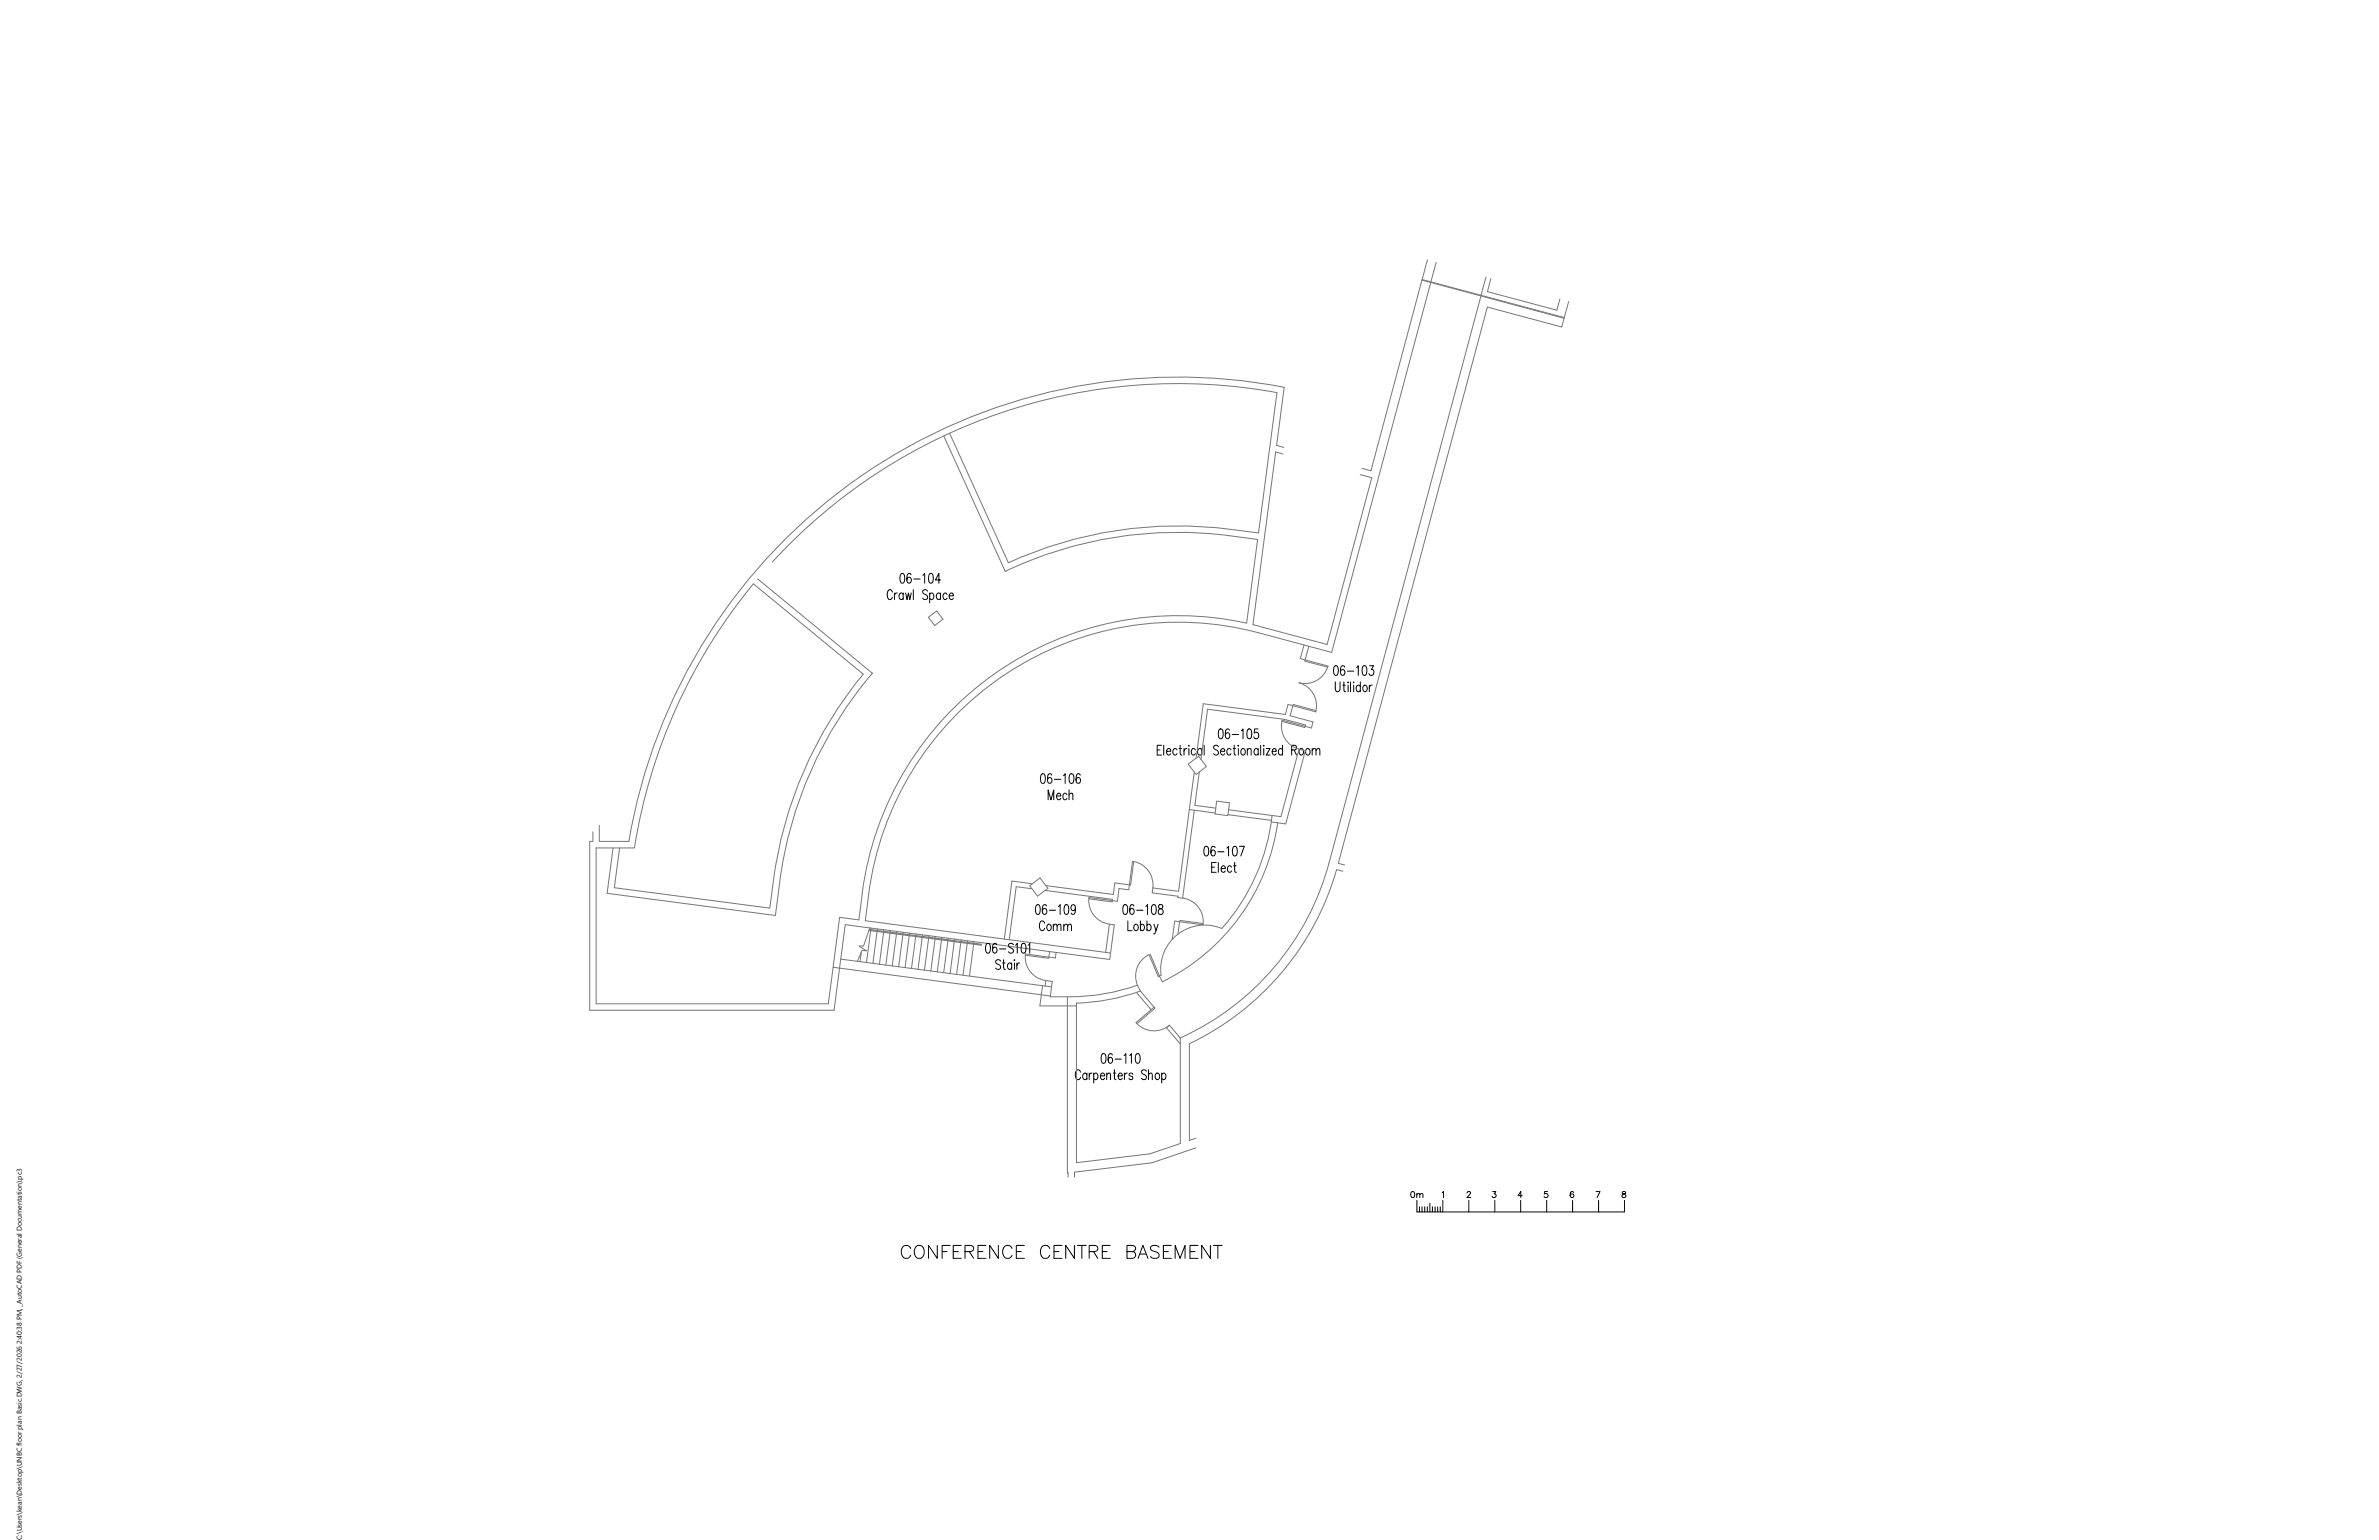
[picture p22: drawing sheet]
<svg xmlns="http://www.w3.org/2000/svg" width="432mm" height="279mm" viewBox="0 0 432 279" stroke-linecap="round" stroke-linejoin="round" font-family="sans-serif">
<defs><g id="words">
<text font-size="1.3" x="3.9" y="279.4" transform="rotate(-90 3.9 279.4)">C:\Users\kean\Desktop\UNBC floor plan Basic.DWG, 2/27/2026 2:40:38 PM, _AutoCAD PDF (General Documentation).pc3</text>
</g></defs>
<!-- layer: 3_Text -->
<g fill="none" stroke="#000" stroke-width=".18">
<path d="M162 107.4a.43 .43 0 0 0-.7-.3 1.27 1.27 0 0 0 .1 1.7 .48 .48 0 0 0 .6-.4M162.3 107.6v1.2M162.9 107.6a.46 .46 0 0 0-.6 .5M163.5 104.1l.4-.1a1.26 1.26 0 0 1 0 1.8h-.2a1.38 1.38 0 0 1-.2-1.7zM163.9 107.8l-.1-.1a.57 .57 0 0 0-.7 .4 .57 .57 0 0 0 .4 .7h.2l.2-.3M163.9 107.6v1.2M164.4 107.6l.2 1.2 .3-1.2 .2 1.2 .3-1.2M165.4 104.3l-.1-.2-.3-.1a1.38 1.38 0 0 0-.2 1.7 .49 .49 0 0 0 .6-.4 .49 .49 0 0 0-.6-.5l-.2 .4M165.8 107v1.8M165.9 105.1h1.1M167.5 104.4l.3-.4v1.8M168.4 107.3a.45 .45 0 0 0-.6-.3 .45 .45 0 0 0-.3 .6l.6 .3a.47 .47 0 0 1 .1 .8 .47 .47 0 0 1-.7-.2"/>
<path d="M168.7 104.1l.3-.1a1.26 1.26 0 0 1 0 1.8h-.1a1.38 1.38 0 0 1-.2-1.7zM168.7 107.8l.2-.1a.57 .57 0 0 1 .7 .4 .57 .57 0 0 1-.4 .7h-.2l-.3-.3M168.7 107.6v1.7M170.7 107.8l-.1-.1a.57 .57 0 0 0-.7 .4 .57 .57 0 0 0 .4 .7h.2l.2-.3M170.7 107.6v1.2M170.7 105.2h-.9l.6-1.2v1.8M171.9 107.8l-.1-.1a.57 .57 0 0 0-.7 .4 .57 .57 0 0 0 .4 .7h.2l.2-.3M172.3 108.1h.7l-.1-.4a.57 .57 0 0 0-.7 .4 .57 .57 0 0 0 .4 .7h.2l.2-.3M210 136.1h.5M210.8 135.2h-.8v1.8h.8M211.2 135.2v1.8M211.7 136.3h.8l-.1-.4a.57 .57 0 0 0-.7 .4 .57 .57 0 0 0 .3 .7h.2l.3-.3"/>
<path d="M213.6 136.1l-.1-.2a.57 .57 0 0 0-.7 .4 .57 .57 0 0 0 .4 .7h.2l.2-.3M214 135.8h.5M214.2 135.2v1.5l.1 .2 .2 .1M214.9 135.8v1.2M215.4 135.8a.46 .46 0 0 0-.5 .5M215.8 135.2v.2zM215.8 135.8v1.2M217 136.1l-.1-.2a.57 .57 0 0 0-.7 .4 .57 .57 0 0 0 .3 .7h.2l.3-.3M218.1 136.1l-.1-.2a.57 .57 0 0 0-.7 .4 .57 .57 0 0 0 .4 .7h.2l.2-.3M218.1 135.8v1.2M218.6 135.2v1.8M221.1 135.5a.44 .44 0 0 0-.5-.3 .44 .44 0 0 0-.3 .6l.6 .3a.47 .47 0 0 1 .1 .8 .47 .47 0 0 1-.7-.2"/>
<path d="M221.3 132.3l.3-.1a1.21 1.21 0 0 1 0 1.8h-.1a1.38 1.38 0 0 1-.2-1.7zM221.5 136.3h.8l-.1-.4a.57 .57 0 0 0-.7 .4 .57 .57 0 0 0 .3 .7h.2l.3-.3M223.2 132.5l-.1-.2-.3-.1a1.38 1.38 0 0 0-.2 1.7 .49 .49 0 0 0 .6-.4 .49 .49 0 0 0-.6-.5l-.2 .4M223.4 136.1l-.1-.2a.57 .57 0 0 0-.7 .4 .57 .57 0 0 0 .4 .7h.2l.2-.3M223.6 133.3h1.2M223.8 135.8h.5M224 135.2v1.5l.1 .2 .2 .1M224.8 135.2v.2zM224.8 135.8v1.2M225.3 132.6l.3-.4v1.8M225.4 135.9a.57 .57 0 0 1 .7 .4 .57 .57 0 0 1-.4 .7 .61 .61 0 0 1-.5-.5 .61 .61 0 0 1 .2-.6zM226.4 136.1l.3-.3 .3 .1 .1 1.1"/>
<path d="M226.4 135.8v1.2M226.5 132.3l.3-.1a1.21 1.21 0 0 1 0 1.8h-.1a1.38 1.38 0 0 1-.2-1.7zM228.3 132.2h-.6l-.1 .8a.57 .57 0 0 1 .9 .3 .57 .57 0 0 1-.6 .7l-.3-.3M228.4 136.1l-.2-.2a.57 .57 0 0 0-.7 .4 .57 .57 0 0 0 .4 .7h.2l.3-.3M228.4 135.8v1.2M228.8 135.2v1.8M229.4 135.2v.2zM229.4 135.8v1.2M229.8 135.8h.7l-.7 1.2h.7M230.9 136.3h.7l-.1-.4a.57 .57 0 0 0-.7 .4 .57 .57 0 0 0 .4 .7l.4-.3M232.8 136.1l-.1-.2a.57 .57 0 0 0-.7 .4 .57 .57 0 0 0 .3 .7h.2l.3-.3M232.8 135.2v1.8"/>
<path d="M234.4 136.1l.8-.1 .1-.3-.1-.4-.8-.1v1.8M234.9 136.1l.4 .9M236 135.9a.57 .57 0 0 1 .7 .4 .57 .57 0 0 1-.4 .7 .61 .61 0 0 1-.6-.5 .61 .61 0 0 1 .3-.6zM237.2 135.9a.57 .57 0 0 1 .6 .4 .57 .57 0 0 1-.3 .7 .61 .61 0 0 1-.6-.5 .61 .61 0 0 1 .3-.6zM238.2 136.1l.3-.3 .3 .1 .1 1.1M238.2 135.8v1.2M238.9 136.1l.3-.3 .3 .1 .1 1.1M242.2 120.9l.3-.1a1.24 1.24 0 0 1 0 1.7h-.1a1.36 1.36 0 0 1-.2-1.6zM242.4 123.7v1.3a.46 .46 0 0 0 .4 .5l.4-.3v-.2v-1.3M243.7 124.3h.5M243.9 123.7v1.5l.1 .2 .2 .1M244.1 121l-.1-.1-.3-.1a1.36 1.36 0 0 0-.2 1.6 .48 .48 0 0 0 .6-.4 .48 .48 0 0 0-.6-.5l-.2 .4"/>
<path d="M244.6 121.8h1.1M244.7 123.7v.2zM244.7 124.3v1.2M245.1 123.7v1.8M245.7 123.7v.2zM245.7 124.3v1.2M246.2 121.1l.3-.3v1.7M246.9 124.6l-.1-.2a.57 .57 0 0 0-.7 .4 .57 .57 0 0 0 .4 .7h.2l.2-.3M246.9 123.7v1.8M247.4 120.9l.3-.1a1.24 1.24 0 0 1 0 1.7h-.1a1.36 1.36 0 0 1-.2-1.6zM247.5 124.4l.2-.1a.6 .6 0 0 1 .5 .6 .6 .6 0 0 1-.5 .6l-.3-.5zM248.5 124.3v1.2"/>
<path d="M248.6 120.8h.7l-.4 .7a.5 .5 0 0 1 .4 .7 .5 .5 0 0 1-.8 0M249 124.3a.46 .46 0 0 0-.5 .5M189 140.5l.4-.1a1.19 1.19 0 0 1 0 1.7h-.2a1.34 1.34 0 0 1-.2-1.6zM190.2 145.1v-1.8l.6 1.8 .5-1.8v1.8M190.9 140.6l-.1-.1-.3-.1a1.36 1.36 0 0 0-.2 1.6 .48 .48 0 0 0 .6-.4 .48 .48 0 0 0-.6-.5l-.2 .4M191.4 141.4h1.1M191.8 144.4h.7l-.1-.4a.57 .57 0 0 0-.7 .4 .57 .57 0 0 0 .4 .7h.2l.2-.3M193 140.7l.3-.3v1.7M193.7 144.2l-.3-.3a.6 .6 0 0 0-.5 .6 .6 .6 0 0 0 .5 .6l.3-.3M194 144.3l.4-.4 .3 .1v1.1M194 143.3v1.8M194.2 140.5l.3-.1a1.19 1.19 0 0 1 0 1.7h-.1a1.34 1.34 0 0 1-.2-1.6z"/>
<path d="M196.1 140.6l-.1-.1-.3-.1a1.36 1.36 0 0 0-.2 1.6 .48 .48 0 0 0 .6-.4 .48 .48 0 0 0-.6-.5l-.2 .4M218.7 153.6l.3-.1a1.19 1.19 0 0 1 0 1.8h-.1a1.36 1.36 0 0 1-.2-1.7zM219.9 157.3h.5M220.5 153.8v-.2l-.3-.1a1.36 1.36 0 0 0-.2 1.7 .48 .48 0 0 0 .6-.4 .48 .48 0 0 0-.6-.5l-.2 .4M220.7 156.5h-.8v1.8h.8M221 154.5h1.2M221.1 156.5v1.8M221.6 157.6h.8l-.1-.4a.57 .57 0 0 0-.7 .4 .57 .57 0 0 0 .4 .7h.1l.3-.3M222.7 153.9l.3-.4v1.8M223.5 157.3l-.1-.1a.57 .57 0 0 0-.7 .4 .57 .57 0 0 0 .4 .7h.2l.2-.3M223.9 153.6l.3-.1a1.19 1.19 0 0 1 0 1.8h-.1a1.36 1.36 0 0 1-.2-1.7zM223.9 157.1h.4"/>
<path d="M224.1 156.5v1.4l.1 .3 .2 .1M225 153.5h.8l-.6 1.8M179.1 171.2h.3a1.21 1.21 0 0 1 0 1.7h-.1a1.38 1.38 0 0 1-.2-1.7zM180.9 171.4l-.1-.2h-.3a1.38 1.38 0 0 0-.2 1.6 .49 .49 0 0 0 .7-.4 .49 .49 0 0 0-.7-.5l-.2 .4M181.4 172.2h1.1M181.6 174.4a.45 .45 0 0 0-.6-.3 .45 .45 0 0 0-.2 .6l.7 .4a.47 .47 0 0 1-.1 .7 .47 .47 0 0 1-.7-.2M182 174.7h.4M182.2 174.1v1.5v.2l.3 .1M183.6 175l-.1-.2a.56 .56 0 0 0-.7 .4 .56 .56 0 0 0 .4 .7l.4-.3M183.6 174.7v1.2M183.9 171.4a.45 .45 0 0 0-.5-.2 .45 .45 0 0 0-.3 .5l.6 .4a.47 .47 0 0 1 .1 .8 .47 .47 0 0 1-.8-.2M184.1 174.1v.2z"/>
<path d="M184.1 174.7v1.2M184.3 171.5l.3-.3v1.7M184.6 174.7v1.2M185.1 174.7a.46 .46 0 0 0-.5 .5M185.5 171.2h.3a1.21 1.21 0 0 1 0 1.7h-.1a1.38 1.38 0 0 1-.2-1.7zM186.6 171.5l.3-.3v1.7M188.1 164.2l.3-.1a1.26 1.26 0 0 1 0 1.8h-.1a1.38 1.38 0 0 1-.2-1.7zM189.6 167.5a.44 .44 0 0 0-.4-.4 .44 .44 0 0 0-.5 .4v.7a.49 .49 0 0 0 .3 .6 .49 .49 0 0 0 .6-.4M189.9 164.4v-.2l-.3-.1a1.38 1.38 0 0 0-.2 1.7 .49 .49 0 0 0 .6-.4 .49 .49 0 0 0-.6-.5l-.2 .4M190.2 167.8a.56 .56 0 0 1 .7 .4 .56 .56 0 0 1-.4 .6 .6 .6 0 0 1-.5-.4 .6 .6 0 0 1 .2-.6zM190.5 165.1h1.1M191.2 168l.3-.3 .3 .1 .1 1"/>
<path d="M191.2 167.7v1.1M191.9 168l.3-.3 .3 .1 .1 1M192.1 164.5l.3-.4v1.8M193.1 168l.3-.3 .3 .1 .1 1M193.1 167.7v1.1M193.3 164.2l.3-.1a1.26 1.26 0 0 1 0 1.8h-.1a1.38 1.38 0 0 1-.2-1.7zM193.8 168l.3-.3 .3 .1 .1 1M195.2 164.7a.46 .46 0 0 1-.4 .5 .52 .52 0 0 1-.4-.6 .52 .52 0 0 1 .6-.4 1.38 1.38 0 0 1-.2 1.7l-.3-.1-.1-.1M204 164.2l.3-.1a1.21 1.21 0 0 1 0 1.8h-.1a1.38 1.38 0 0 1-.2-1.7zM204.7 167.1v1.7h.8M205.8 164.4l-.1-.2-.3-.1a1.38 1.38 0 0 0-.2 1.7 .49 .49 0 0 0 .7-.4 .49 .49 0 0 0-.7-.5l-.2 .4M206 167.8a.56 .56 0 0 1 .7 .4 .56 .56 0 0 1-.4 .6 .6 .6 0 0 1-.5-.4 .6 .6 0 0 1 .2-.6z"/>
<path d="M206.3 165.1h1.2M207 167.9l.1-.1a.56 .56 0 0 1 .7 .4 .56 .56 0 0 1-.4 .6l-.4-.2M207 167.1v1.7M208 164.5l.3-.4v1.8M208.2 167.9l.1-.1a.56 .56 0 0 1 .7 .4 .56 .56 0 0 1-.4 .6h-.2l-.2-.2M208.2 167.1v1.7M209.2 164.2l.3-.1a1.21 1.21 0 0 1 0 1.8h-.1a1.38 1.38 0 0 1-.2-1.7zM209.4 167.7l.4 1.1 .4-1.1M209.8 168.8l-.2 .6h-.2M210.4 164.2v.5a.71 .71 0 0 1 .6 .4 .71 .71 0 0 1 0 .7 .55 .55 0 0 1-.8-.4 .55 .55 0 0 1 .7-.6l.1-.1a.38 .38 0 0 0-.2-.6zM196.1 194.5a.44 .44 0 0 0-.4-.4 .44 .44 0 0 0-.5 .4v1a.44 .44 0 0 0 .5 .4 .44 .44 0 0 0 .4-.4M197.3 194.9l-.2-.1a.57 .57 0 0 0-.7 .4 .57 .57 0 0 0 .4 .7h.2l.3-.3"/>
<path d="M197.3 194.7v1.2M197.7 194.7v1.2M198.2 194.7a.46 .46 0 0 0-.5 .5M198.5 194.9l.1-.1a.57 .57 0 0 1 .7 .4 .57 .57 0 0 1-.3 .7h-.2l-.3-.3M198.5 194.7v1.8M199.7 195.2h.8l-.1-.4a.57 .57 0 0 0-.7 .4 .57 .57 0 0 0 .3 .7h.2l.3-.3M200 191.2h.4a1.19 1.19 0 0 1 0 1.7h-.2a1.36 1.36 0 0 1-.2-1.7zM200.9 195l.3-.3 .3 .1 .1 1.1M200.9 194.7v1.2M201.9 191.4l-.1-.2h-.3a1.36 1.36 0 0 0-.2 1.6 .48 .48 0 0 0 .7-.4 .48 .48 0 0 0-.7-.5l-.2 .4M202.1 194.7h.4M202.3 194.1v1.4v.3l.3 .1"/>
<path d="M202.4 192.2h1.1M202.9 195.2h.8l-.1-.4a.57 .57 0 0 0-.7 .4 .57 .57 0 0 0 .4 .7h.2l.2-.3M204 191.5l.3-.3v1.7M204.1 194.7v1.2M204.6 194.7a.46 .46 0 0 0-.5 .5M205 191.5l.4-.3v1.7M205.6 194.9a.36 .36 0 0 0-.3-.2 .36 .36 0 0 0-.4 .2l.2 .3 .4 .2 .1 .2a.36 .36 0 0 1-.3 .3 .36 .36 0 0 1-.4-.3M206.2 191.2h.4a1.19 1.19 0 0 1 0 1.7h-.2a1.36 1.36 0 0 1-.2-1.7zM208.1 194.4a.44 .44 0 0 0-.7-.3 .44 .44 0 0 0-.1 .7l.5 .2a.46 .46 0 0 1 .2 .8 .46 .46 0 0 1-.8-.2M208.4 195l.4-.3 .3 .1v1.1M208.4 194.1v1.8M209.8 194.8a.57 .57 0 0 1 .7 .4 .57 .57 0 0 1-.3 .7 .61 .61 0 0 1-.6-.5 .61 .61 0 0 1 .2-.6z"/>
<path d="M210.9 194.9l.1-.1a.57 .57 0 0 1 .7 .4 .57 .57 0 0 1-.4 .7h-.2l-.2-.3M210.9 194.7v1.8"/>
</g>
<!-- layer: 1_Wall_Exist -->
<g fill="none" stroke="#767676" stroke-width=".18">
<path d="M259.1 47.1l-1 3.6 25.8 6.9 .8-2.9M259.7 51.2l-18 67.2-13.2-3.6M260.7 47.6l-1 3.5M268.8 53.7l-27.6 102.8a48.7 48.7 0 0 1-27 31.8M269.7 50.3l-.9 3.3M270.6 50.5l-.6 2.4 12.6 3.4 .5-2M171.3 79.1l11.2 24.6M172.4 78.6l10.6 23.5M223.3 97.2a72.9 72.9 0 0 0-40.9 6.5M223.3 97.2l5 .7-2 15.2M232.9 82.4l-1.4-.4-4.1 31.3M233 81.2l-1.3-.4 1.4-10.5a101 101 0 0 0-118.9 82.4h-5.4v-2.9"/>
<path d="M246.9 86.1l2.1 .6-8.1 30.2-13.5-3.6M247.2 85l1.6 .4 9.3-34.6 25.8 6.9-.4 1.6-13.5-3.6-27.1 100.9 1.2 .3M136.7 105.9a99.9 99.9 0 0 0-21.5 47.9h-7v28.3M136.8 105.9l19.9 16.4M137.5 105l20.8 17.1a72.9 72.9 0 0 0-16.8 37.8M140.2 102a99.9 99.9 0 0 1 91.6-30.8l-3.4 25.5a83.9 83.9 0 0 0-21.5-1 74.1 74.1 0 0 0-23.9 6.4M168.5 112l1.5-1.2 1.2 1.5-1.5 1.2zM226.3 113.1a57.8 57.8 0 0 0-69.8 48.8M228.4 114.8a56.6 56.6 0 0 0-70.7 47.3l-.6 4.9 44.5 5.9M236.7 117l-.7 2.5 5 1.3v.3l-4.2-1.1 .8-2.7M156.7 122.3a74.1 74.1 0 0 0-16.3 37.5M215.7 138.6l1.9-1.4 1.4 1.9-1.9 1.4z"/>
<path d="M217.1 137.5l1.3-9.8 14.9 1.9 .5-1.8 5 1.4 .1-.3-4.2-1.1-.5 2.1 4.1 1.1-.3 1.1-5.3-1.4v.2l4.1 1.1 .2-.5-3.9-1-13.9-1.8-1.2 9.1M232.7 130.9a4.3 4.3 0 0 0 3.1 5M235.8 123.9a4.3 4.3 0 0 1 3.1 5M241 121a4.3 4.3 0 0 1-5.2 2.9M107.6 150.9v1.8h-.6v30.6h44.4l2-15.5 48 6.3 .8-6.3-.8-.1-.7 5.1M111.3 153.8l-1.1 8.3 30.5 4 .8-6.1M112.5 153.8l-1 7.3 28.2 3.7 .7-5M205.8 156.3a4.3 4.3 0 0 1 3.4 4.8M215.9 146.9l4.7 .6M216.8 140.1l-2.9 21.6-4.6-.6-.2 .9 4.7 .6v.2l.9 .2 2.1-16M217.7 140.1l-.8 6 3.8 .5M220.8 145.4l2.4 .2-.3 2.4-2.4-.3z"/>
<path d="M222.9 147.8l7.9 1M223 146.9l9.5 1.3 3.3-12.3 1.1 .3-3.5 13.3-2.7-.4M230.9 147.9a36.9 36.9 0 0 1-9.1 20.5M231.9 149.3a38.1 38.1 0 0 1-20.9 28.8l-.6-1M242.6 157.8a50.3 50.3 0 0 1-26.7 31.6M242.6 157.8l1.1 .3M151.2 175.5l39.4 5.2M152.6 174l38.3 5M156.3 172.8l-.2 1.7M156.5 161.9l-.6 5-3.5-.5-2.1 15.7h-42.1M157.8 168.6l20.3 2.7v.2l-20.4-2.7M157.9 168.3l-1.2 3.3h-.8l1.4 .9-.8-.1-.9 2"/>
<path d="M158 168.8l-.7 5.8M158.1 168.4v.3M159.2 169l-.8 5.8M159.3 168.5l-.1 .3M160.4 169.1l-.8 5.8M160.4 168.7v.3M161.5 169.3l-.7 5.8M161.6 168.8v.3M162.7 169.5l-.8 5.7M162.8 169l-.1 .3M163.9 169.6l-.8 5.8M163.9 169.1v.3"/>
<path d="M165 169.8l-.7 5.8M165.1 169.3v.3M166.2 169.9l-.8 5.8M166.3 169.4l-.1 .3M167.4 170.1l-.8 5.8M167.4 169.6v.3M168.6 170.2l-.8 5.8M168.6 169.8v.2M169.7 170.4l-.7 5.8M169.8 169.9l-.1 .3M170.9 170.5l-.8 5.8M170.9 170.1v.2"/>
<path d="M172 170.7l-.7 5.8M172.1 170.2v.3M173.2 170.8l-.8 5.8M173.3 170.4l-.1 .2M174.4 171l-.8 5.8M174.5 170.5l-.1 .3M175.6 171.2l-.8 5.7M175.6 170.7v.3M176.7 171.3l-.7 5.8M176.8 170.8l-.1 .3M186.1 173.3a4.3 4.3 0 0 0 3.7 4.6M186.9 160.7l1.9-1.4 1.4 1.9-1.9 1.4z"/>
<path d="M187.3 161.2l-2.9-.3-1.2 9.6M187.4 160.3l-3.7-.4-1.4 10.5M189.2 178.8l-.5 3.7h6.7M189.7 178.9l.1-1 1.2 .2-.4 2.7h3.6M189.8 160.7l12.3 1.6 .3-2.1 2.8 .4 .6-4.3h-.3l-.6 5.1-1.8-.2-.3 2.3-5.1-.7-.1 .3 4.3 .5 .1-.4-12.3-1.7M190.5 172.6l-.1 1.3-4.3-.6M191.7 172.8l-.1 1-5.5-.7v.2M197.6 163.1a4.3 4.3 0 0 0 3.8 4.6M206.5 178.7a36.9 36.9 0 0 1-12.3 2.1M206.5 178.8l.5 1 2.5 2.9M207 179.8a38.1 38.1 0 0 1-11.6 2.2v28.9l13.3-1.6 5.5-1.8v-19.2M208.8 173.1l1.6 4"/>
<path d="M210.4 177.1l-.2 .1-1.6-4a4.3 4.3 0 0 0-2.1 5.5M214.1 167.2l-.3 2.3M214.1 167l4.3 .6v.2l-5.2-.7-.4 3.3M214.7 162.9a4.3 4.3 0 0 1 3.7 4.6M221.8 168.5a8 8 0 0 0-11.1 8.4l-.3 .2M193.7 180.8v32h.2v.8M206.2 185.5l3.3-2.8 .1 .2-3.2 2.8zM206.3 180.1l2.6 3.1M206.3 185.7a4.3 4.3 0 0 0 6 .3M212.3 186l1.9 2.3M212.3 186l-.6 .5 2.5 2.9M215.9 189.4v17.5l1.2-.4"/>
<path d="M217.1 208.3l-8 2.7-14.1 1.7v.9"/>
</g>
<!-- layer: 0_text -->
<g fill="none" stroke="#000" stroke-width=".18">
<path d="M256.2 216.2a.34 .34 0 0 1 .5 .2l.1 .2a.47 .47 0 0 1-.4 .7l-.2-.1-.1-.4zM257.2 216.7l.2-.2 .3 .1v.7M257.2 216.5v.8M257.7 216.7l.3-.2 .2 .1 .1 .7M261.7 216.4l.3-.2v1.1M266.3 216.5l.2-.3h.2l.2 .2-.7 .9h.8M270.9 216.2h.6l-.3 .4a.36 .36 0 0 1 .3 .6 .36 .36 0 0 1-.7-.1M276.3 216.9h-.8l.5-.7v1.1M280.9 216.2h-.5l-.1 .4a.39 .39 0 0 1 .6 0 .39 .39 0 0 1-.1 .6 .39 .39 0 0 1-.6-.1M285.6 216.3v-.1a.53 .53 0 0 0-.7 .4 .53 .53 0 0 0 .4 .7 .34 .34 0 0 0 .4-.3 .34 .34 0 0 0-.3-.4 .34 .34 0 0 0-.4 .3M289.7 216.2h.7l-.5 1.1M294.5 216.2v.3l.5 .2 .1 .2a.36 .36 0 0 1-.4 .4 .36 .36 0 0 1-.3-.4l.7-.4-.2-.3z"/>
<path d="M165.3 226.5a.87 .87 0 0 0-1-.6 .87 .87 0 0 0-.7 .9 1.04 1.04 0 0 0 .2 1.2 1.04 1.04 0 0 0 1.2 .2l.3-.5M166.2 226.3a.87 .87 0 0 1 1-.3 .87 .87 0 0 1 .5 .8 1.03 1.03 0 0 1-.2 1.2 1.03 1.03 0 0 1-1.1 .2 1.46 1.46 0 0 1-.2-1.9zM170.1 226v2.3l-1.6-2.3v2.3M171 227.1h.9M172.5 226h-1.5v2.3M173 227.1h.9M174.5 226h-1.5v2.3h1.5M175.2 227.1h1l.3-.2a.56 .56 0 0 0 0-.8l-1.3-.1v2.3M175.9 227.1l.8 1.2M177.5 227.1h.9M179 226h-1.5v2.3h1.5M181.2 226v2.3l-1.6-2.3v2.3"/>
<path d="M183.7 226.5a.87 .87 0 0 0-1-.6 .87 .87 0 0 0-.7 .9 1.04 1.04 0 0 0 .2 1.2 1.04 1.04 0 0 0 1.1 .2l.4-.5M184.5 227.1h.9M185.9 226h-1.4v2.3h1.4M190.5 226.5a.86 .86 0 0 0-1-.6 .86 .86 0 0 0-.7 .9 1.03 1.03 0 0 0 .3 1.2 1.03 1.03 0 0 0 1.1 .2l.3-.5M191.3 227.1h.9M192.8 226h-1.5v2.3h1.5M195 226v2.3l-1.6-2.3v2.3M195.6 226h1.5M196.4 226v2.3M197.7 227.1h1l.4-.2a.56 .56 0 0 0 0-.8l-1.4-.1v2.3M198.5 227.1l.8 1.2M200.1 227.1h.9"/>
<path d="M201.5 226h-1.4v2.3h1.4M204.6 227.1h.9a.61 .61 0 0 0 .6-.7l-.2-.3-.4-.1h-.9v2.3h.9a.61 .61 0 0 0 .6-.6 .61 .61 0 0 0-.6-.6M206.6 228.3l.9-2.3 .9 2.3M206.9 227.5h1.1M210.4 226.3a1.07 1.07 0 0 0-1.6 0 .57 .57 0 0 0 .5 .6l.6 .3a.57 .57 0 0 1 .5 .4 .57 .57 0 0 1-.2 .6 1.09 1.09 0 0 1-1.4-.2M211.2 227.1h.9M212.6 226h-1.4v2.3h1.4M213.3 228.3v-2.3l.9 2.3 .9-2.3v2.3M216 227.1h.9M217.4 226h-1.4v2.3h1.4M219.7 226v2.3l-1.6-2.3v2.3M220.3 226h1.5"/>
<path d="M221 226v2.3"/>
</g>
<!-- layer: 0 -->
<g fill="none" stroke="#000" stroke-width=".18">
<path d="M257.2 217.8v2.1h37.7v-2.1M257.6 218.9v1M258.1 218.9v1M258.6 218.9v1M259.1 218.9v1M259.5 218.3v1.6M260 218.9v1M260.5 218.9v1M260.9 218.9v1M261.4 218.9v1M261.9 217.8v2.1M266.6 217.8v2.1"/>
<path d="M271.3 217.8v2.1M276 217.8v2.1M280.7 217.8v2.1M285.4 217.8v2.1M290.2 217.8v2.1"/>
</g>
<use href="#words"/>
</svg>
